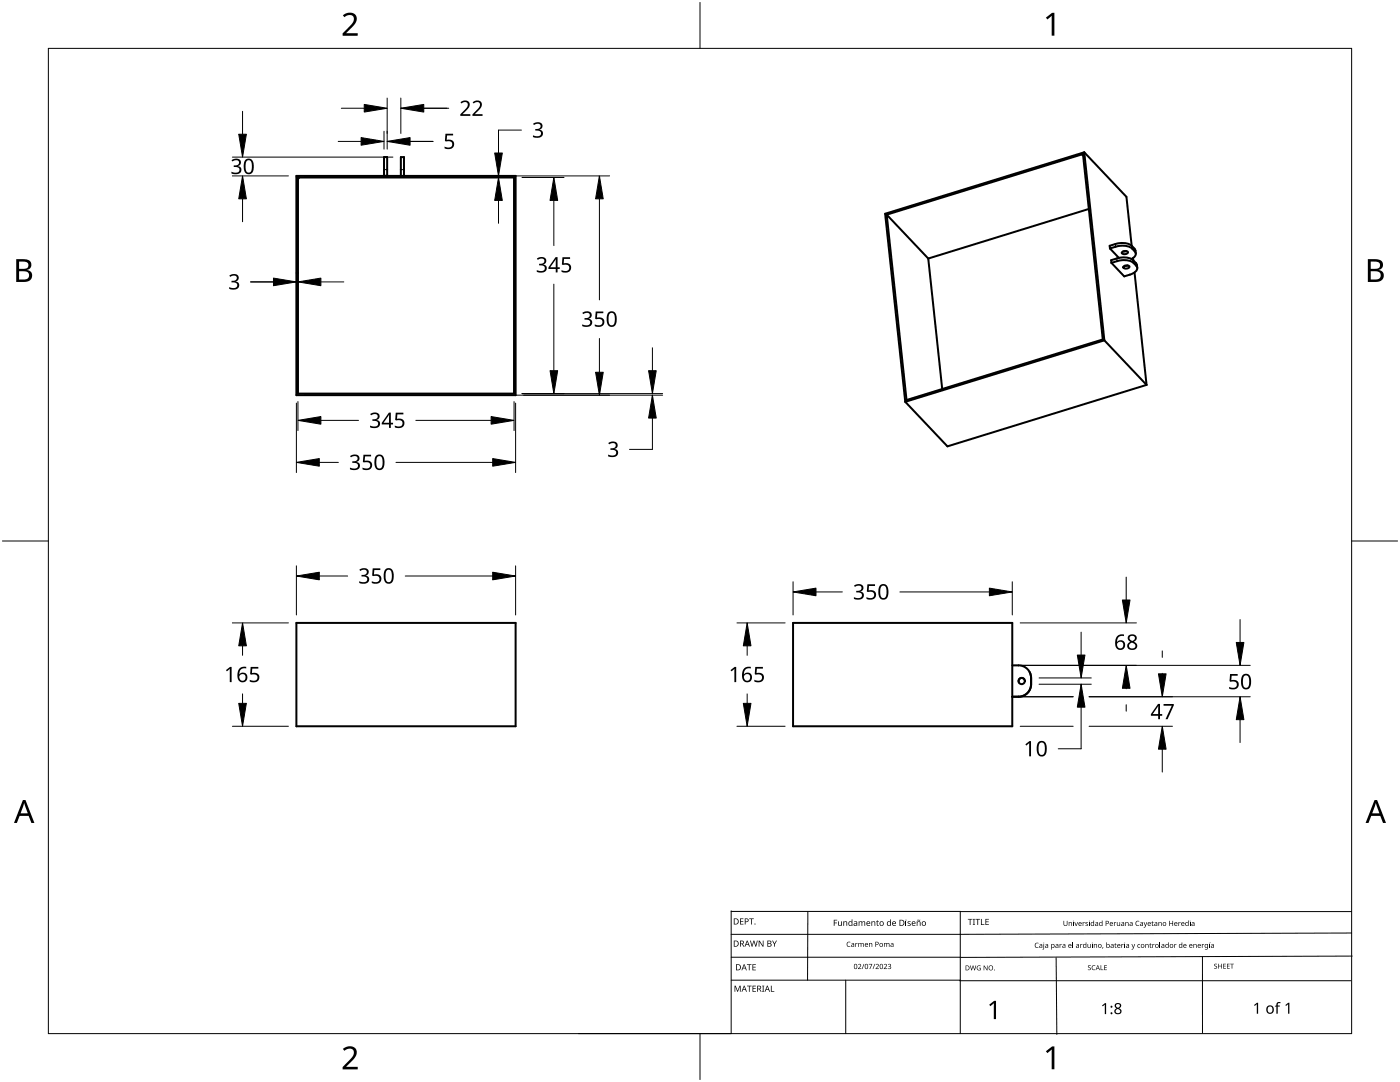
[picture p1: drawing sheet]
<svg xmlns="http://www.w3.org/2000/svg" width="279mm" height="216mm" viewBox="0 0 279 216" stroke-linecap="round" stroke-linejoin="round" font-family="sans-serif">
<g fill="none" stroke="#000" stroke-width=".4">
<path d="M59.2 35.1h43.7v43.8h-43.7zM59.7 35.4l-.1-.1h-.3l-.1 .1 .3 .2M59.7 35.4l-.2 .2M59.7 35.4h42.9v43.1h-43.1v-42.9M76.6 31.3h.7v3.8h-.7zM80 35.1v-3.7h.6v3.7M215.9 30.8l.1-.2h.3l-.2 .3 4 36.8-39.2 12.1-3.9-37M215.9 30.8l.3 .3M215.9 30.8l-38.9 12M216.4 30.4l4 37.5M216.4 30.4l8.4 8.9 1 9.7M216.4 30.4l-39.8 12.3 4.1 37.5"/>
<path d="M177 42.8l8.3 8.8M185.3 51.6l2.7 26M217.3 41.7l-32 9.9M221.5 49.6v-.6a4.8 4.8 0 0 1 4.4 .1l.6 .6 .2 .9M221.5 49.6a4.8 4.8 0 0 1 4.4 0l.7 .7a1 1 0 0 1-.8 1.4M221.5 49.6l1.8 1.9M221.8 52.5a4.8 4.8 0 0 1 4.4 0l.7 .7a1.03 1.03 0 0 1-.9 1.4l-1.6 .6zM223.9 50.3a.86 .86 0 0 1 1.2 0 .78 .78 0 0 1-1.2 .2zM224.2 53.2a.86 .86 0 0 1 1.2 0 .78 .78 0 0 1-1.2 .1zM224.8 50.1l-.7 .1M225.1 53h-.7M226.1 51.5l.1 .4"/>
<path d="M226.2 51.9l.6 .7 .2 .9M226.2 51.9a4.4 4.4 0 0 0-4.4 0v.6M226.4 54.4l2.4 22.4M220.4 67.9l8.4 8.9M220.4 67.9l-39.7 12.3M228.8 76.8l-39.7 12.3-8.4-8.9M59.2 124.3h43.7v20.6h-43.7zM158.3 124.3h43.7v20.6h-43.7zM202 132.8a3.3 3.3 0 0 1 3.2 .9l.5 1 .1 .6M204.5 135.6a.62 .62 0 0 0-.9-.2 .62 .62 0 0 0-.2 .8M205.5 134.1l.3 1.2M205.8 136.5a2.5 2.5 0 0 1-2.5 2.5h-1.3"/>
<path d="M205.8 135.3v1.2"/>
<circle cx="203.9" cy="135.9" r=".63"/>
</g>
<path d="M76.6 33.8h.7M80 33.9h.6M222.6 48.7l.1 .5M222.9 51.6v.5M225.9 49.1v.5M226.2 51.9v.6M226.4 49.6l.1 .5M226.7 52.5v.5" fill="none" stroke="#000" stroke-width=".2"/>
<path d="M9.7 9.7h260v196.5h-260z" fill="none" stroke="#000" stroke-width=".2"/>
<path d="M139.7 .5v9.2M.5 108h9.2M269.7 108h9.2M139.7 206.2v9.2" fill="none" stroke="#000" stroke-width=".2"/>
<g fill="#000">
<path d="M68.4 3.1a1.64 1.64 0 0 1 2.8 .4 2.52 2.52 0 0 1-1.2 2.2l-.9 .9h2.3v.5h-3v-.4l1.2-1.2a1.95 1.95 0 0 0 .9-2.2 1.23 1.23 0 0 0-1.8 .1zM208.7 3.5l1.3-.9h.4v4.5h-.5v-4l-.9 .8zM68.4 209.3a1.64 1.64 0 0 1 2.8 .4 2.52 2.52 0 0 1-1.2 2.2l-.9 1h2.3v.5h-3v-.5l1.2-1.2a1.95 1.95 0 0 0 .9-2.1 1.23 1.23 0 0 0-1.8 .1zM208.7 209.8l1.3-1h.4v4.6h-.5v-4l-.9 .7z"/>
<path d="M3.2 51.7h1.3a1.28 1.28 0 0 1 1.7 1.3 1.04 1.04 0 0 1-.8 .9 1.23 1.23 0 0 1 1 1.5 1.23 1.23 0 0 1-1.6 .9h-1.6zM3.8 54.1v1.7h.9a.86 .86 0 0 0 1.1-.9 .86 .86 0 0 0-1.1-.8zM3.8 52.2v1.4h.8a.78 .78 0 0 0 1.1-.7 .78 .78 0 0 0-1.1-.7z"/>
<path d="M273 51.7h1.3a1.28 1.28 0 0 1 1.7 1.3 1.04 1.04 0 0 1-.9 .9 1.23 1.23 0 0 1 1 1.5 1.23 1.23 0 0 1-1.5 .9h-1.6zM273.6 54.1v1.7h.9a.86 .86 0 0 0 1.1-.9 .86 .86 0 0 0-1.2-.8zM273.6 52.2v1.4h.8a.78 .78 0 0 0 1-.7 .78 .78 0 0 0-1.1-.7z"/>
<path d="M4.6 159.6h.5l1.8 4.6h-.6l-.6-1.4h-1.8l-.5 1.4h-.6zM4.8 160.2l-.7 2.1h1.4z"/>
<path d="M274.3 159.6h.5l1.8 4.6h-.6l-.5-1.4h-1.8l-.6 1.4h-.6zM274.6 160.2l-.7 2.1h1.4z"/>
</g>
<path d="M145.9 181.7v24.5h-30.5M145.9 181.9h45.7v24.3M145.9 191h45.7M145.9 195.6h45.7M161.2 181.9v13.7M168.8 195.6v10.6M191.5 195.7h78.1M191.6 181.9h78.1M210.8 191.1l.1 15.3M240 190.9v15.2M269.7 186.2l-123.8 .2M269.9 190.8l-78.1 .2" fill="none" stroke="#000" stroke-width=".2"/>
<g fill="#000">
<path d="M146.6 196.7h.2l.4 1 .4-1h.2v1.2h-.1v-1.1l-.4 1.1h-.2l-.4-1.1v1.1h-.1zM147.7 183.3h.7v.1h-.6v.4h.5v.1h-.5v.4h.6v.2h-.7zM149.1 192.4h.9v.1h-.4v1.1h-.2v-1.1h-.3zM149.1 196.7h.9v.1h-.4v1.1h-.1v-1.1h-.4zM149.5 183.3h.9v.1h-.4v1.1h-.1v-1.1h-.4zM150.2 192.4h.6v.1h-.5v.4h.5v.2h-.5v.4h.5v.1h-.6zM150.2 196.7h.7v.1h-.6v.4h.5v.1h-.5v.5h.6v.1h-.7zM149.7 187.7h.1l.3 1 .3-1h.1l.3 1 .3-1h.1l-.3 1.2h-.2l-.2-1-.3 1h-.2zM151.4 187.7h.2l.6 1v-1h.2v1.2h-.2l-.7-1 .1 1h-.2zM152.1 196.7h.4l-.1 .1v1l.1 .1h-.4l.1-.1v-1zM153.8 196.7h.2v1.1h.5v.1h-.7zM154.1 187.7h.2l.3 .6 .3-.6h.2l-.5 .7v.5h-.1v-.5z"/>
<path d="M166.4 183.5h.7v.2h-.6v.4h.5v.1h-.5v.5h-.1zM167.2 183.8h.2v.6a.24 .24 0 0 0 .3 .2 .24 .24 0 0 0 .2-.3v-.5h.1v.9l-.1-.1a.35 .35 0 0 1-.4 .1 .35 .35 0 0 1-.3-.3zM168.3 183.8l.2 .2a.35 .35 0 0 1 .3-.2 .35 .35 0 0 1 .3 .4v.5h-.2v-.5a.24 .24 0 0 0-.3-.3 .24 .24 0 0 0-.1 .4v.4h-.2zM169.1 188l.4-.1 .2 .1v.1a.41 .41 0 0 0-.6 .3 .41 .41 0 0 0 .6 .4 .48 .48 0 0 1-.7-.1 .48 .48 0 0 1 .1-.7zM170.7 188.2l.1 .1 .3-.1-.2 .2-.1 .5h-.1zM171.2 192.4a.37 .37 0 0 1 .6 .1 .37 .37 0 0 1-.2 .5l-.2 .2h.5v.2h-.7l.3-.4a.27 .27 0 0 0 .3-.3 .27 .27 0 0 0-.4-.2zM171.3 188.2l.6 .1a.28 .28 0 0 1 .3-.1 .28 .28 0 0 1 .2 .2v.5h-.1v-.5a.19 .19 0 0 0-.3-.1 .19 .19 0 0 0-.1 .2v.4h-.1v-.5a.19 .19 0 0 0-.3-.1 .19 .19 0 0 0-.1 .2v.4h-.1zM172.4 192.3h.1l-.4 1.1h-.1zM171.4 183.8l.1 .2 .3-.2a.35 .35 0 0 0 .6 0l.2 .2 .1 .7h-.2v-.5a.22 .22 0 0 0-.2-.3 .22 .22 0 0 0-.2 .3v.5h-.2v-.5a.23 .23 0 0 0-.2-.3 .23 .23 0 0 0-.2 .4v.4h-.1zM173.4 192.3h.7l-.4 1.1h-.2l.4-.9h-.5zM173.4 188.2l.2 .1a.29 .29 0 0 1 .3-.1 .29 .29 0 0 1 .2 .2v.5h-.1v-.5a.21 .21 0 0 0-.3-.1 .21 .21 0 0 0-.1 .2v.4h-.2zM173.9 183.8l.2 .2a.35 .35 0 0 1 .3-.2 .35 .35 0 0 1 .3 .4v.5h-.2v-.5a.24 .24 0 0 0-.3-.3 .24 .24 0 0 0-.1 .4v.4h-.2z"/>
<path d="M174.5 192.3h.2l-.4 1.1h-.1zM175 183.6l.1 .2h.3v.2h-.3v.5l.3 .1v.1l-.4-.1v-.6l-.2-.1zM174.8 192.4a.37 .37 0 0 1 .5 .1 .37 .37 0 0 1-.2 .5l-.2 .2h.5v.2h-.7l.3-.4a.27 .27 0 0 0 .3-.3 .27 .27 0 0 0-.4-.2zM176.4 192.4a.37 .37 0 0 1 .6 .1 .37 .37 0 0 1-.3 .5l-.2 .2h.5v.2h-.6l.2-.4a.27 .27 0 0 0 .3-.3 .27 .27 0 0 0-.4-.2zM176.4 188.2l.6 .1a.28 .28 0 0 1 .3-.1 .28 .28 0 0 1 .2 .2v.5h-.1v-.5a.19 .19 0 0 0-.2-.1 .19 .19 0 0 0-.2 .2v.4h-.1v-.5a.19 .19 0 0 0-.2-.1 .19 .19 0 0 0-.2 .2v.4h-.1zM177.2 192.4a.32 .32 0 0 1 .5-.1 .32 .32 0 0 1 0 .5h-.1a.32 .32 0 0 1 .2 .5 .32 .32 0 0 1-.5 .1l-.1-.2a.26 .26 0 0 0 .4 .1 .26 .26 0 0 0 0-.4l-.3-.1a.23 .23 0 0 0 .4-.1 .23 .23 0 0 0-.1-.3 .23 .23 0 0 0-.3 .1zM180.7 183.8h.2v.9h-.2zM181.2 183.9h.5l-.1 .1a.19 .19 0 0 0-.3 0 .19 .19 0 0 0 0 .2 .19 .19 0 0 0 .2 0 .31 .31 0 0 1 .1 .6 .31 .31 0 0 1-.5-.2h.2a.22 .22 0 0 0 .3 0 .22 .22 0 0 0 0-.3 .22 .22 0 0 0-.3 0l-.2-.2zM183.1 183.6l.6-.1a.28 .28 0 0 1-.2 .2 .28 .28 0 0 1-.3-.1l-.2 .1zM182.9 183.8l.2 .2a.35 .35 0 0 1 .4-.2 .35 .35 0 0 1 .2 .4v.5h-.1v-.5a.24 .24 0 0 0-.3-.3 .24 .24 0 0 0-.2 .4v.4h-.2zM193.2 183.4h.9v.1h-.4v1.1h-.2v-1.1h-.3zM193.6 192.7h.1l.2 .8 .2-.8h.2l.2 .8 .2-.8h.1l-.2 .9h-.2l-.2-.8-.2 .8h-.2z"/>
<path d="M194.1 183.4h.5l-.2 .1v1l.2 .1h-.5l.2-.1v-1zM194.7 183.4h.9v.1h-.4v1.1h-.1v-1.1h-.4zM195.1 192.8l.3-.2 .3 .1-.1 .1a.4 .4 0 0 0-.6 .3 .4 .4 0 0 0 .6 .4v-.3l-.2-.1h.3v.5a.53 .53 0 0 1-.7-.1 .53 .53 0 0 1 .1-.7zM195.8 183.4h.1v1h.6v.2h-.7zM196.3 192.7h.2l.5 .8v-.8h.1v.9h-.2l-.5-.8v.8h-.1zM196.7 183.4h.6v.1h-.5v.4h.5v.1h-.5v.4h.5v.2h-.6zM206.6 188.2l.4-.1 .3 .1-.1 .1a.41 .41 0 0 0-.6 .3 .41 .41 0 0 0 .6 .4 .48 .48 0 0 1-.7-.1 .48 .48 0 0 1 .1-.7zM208.2 188.4h.2v.9l-.3 .2-.1-.1 .2-.1zM211.5 188.4l.1 .1 .3-.1-.3 .2v.5h-.1zM212.2 183.7h.2v.7a.26 .26 0 0 0 .2 .3 .26 .26 0 0 0 .3-.3v-.7h.1v.7a.39 .39 0 0 1-.4 .4 .39 .39 0 0 1-.4-.4zM213.3 184l.1 .1a.29 .29 0 0 1 .3-.1 .29 .29 0 0 1 .2 .3v.5h-.1v-.5a.21 .21 0 0 0-.2-.2 .21 .21 0 0 0-.2 .3v.4h-.1zM214 188.1h.2v1h-.2z"/>
<path d="M214.2 184h.1v.8h-.1zM214.4 184h.1l.3 .7 .2-.7h.1l-.3 .8h-.1zM215.6 188.4l.1 .1 .3-.1-.3 .2v.5h-.1zM216.1 184l.1 .1 .3-.1-.3 .2v.6h-.1zM216.7 184.1l.4-.1-.3 .1v.1a.28 .28 0 0 1 .3 .2 .28 .28 0 0 1-.1 .4 .28 .28 0 0 1-.4-.2l.1 .1a.18 .18 0 0 0 .3 0 .18 .18 0 0 0 0-.3 .18 .18 0 0 0-.2 0zM217 188.4h.2v.5a.21 .21 0 0 0 .2 .1 .21 .21 0 0 0 .2-.2v-.4h.1v.7l-.1-.1a.3 .3 0 0 1-.4 .1 .3 .3 0 0 1-.2-.2zM217.3 184h.2v.8h-.2zM217.2 192.7l.4-.1 .1 .1a.24 .24 0 0 0-.4 0 .24 .24 0 0 0 0 .3 .24 .24 0 0 0 .3 .1 .31 .31 0 0 1 0 .5 .31 .31 0 0 1-.5-.2 .24 .24 0 0 0 .3 .1 .24 .24 0 0 0 .1-.3 .33 .33 0 0 1-.3-.2 .33 .33 0 0 1 0-.3zM217.9 188.4h.2v.7h-.2zM218 192.7l.3-.1h.3v.1a.39 .39 0 0 0-.6 .4 .39 .39 0 0 0 .6 .3 .46 .46 0 0 1-.7 0 .46 .46 0 0 1 .1-.7zM218.3 188.4l.1 .1a.29 .29 0 0 1 .3-.1 .29 .29 0 0 1 .2 .2v.5h-.1v-.5a.21 .21 0 0 0-.2-.1 .21 .21 0 0 0-.2 .2v.4h-.1zM219.6 192.6h.2v.9h.4v.1h-.6z"/>
<path d="M220.1 189h.1l-.2 .3zM220.4 192.6h.5v.1h-.4v.3h.4v.1h-.4v.4h.4v.1h-.5zM222.3 184l.1 .1 .4-.1-.3 .2-.1 .6h-.1zM222.5 188.2l.1 .2h.2l-.2 .1v.5l.2 .1-.3-.1-.1-.6zM222.9 184h.1v.5a.21 .21 0 0 0 .3 .2 .21 .21 0 0 0 .1-.3v-.4h.1v.8l-.1-.1a.3 .3 0 0 1-.3 .1 .3 .3 0 0 1-.2-.3zM223.8 188.4l.1 .1 .3-.1-.2 .2-.1 .5h-.1zM224.4 188.4h.1v.7h-.1zM224.6 184l.1 .1a.29 .29 0 0 1 .3-.1 .29 .29 0 0 1 .2 .3v.5h-.1v-.5a.21 .21 0 0 0-.2-.2 .21 .21 0 0 0-.2 .3v.4h-.1zM225.8 188.4h.1l.3 .6 .2-.6h.1l-.3 .9-.2 .2-.2-.1 .3-.3zM226.7 183.9l.4-.2 .3 .1-.1 .1a.41 .41 0 0 0-.6 .4 .41 .41 0 0 0 .6 .3 .48 .48 0 0 1-.7 0 .48 .48 0 0 1 .1-.7zM227.1 188.5l.3-.1 .1 .1a.28 .28 0 0 0-.4 .3 .28 .28 0 0 0 .4 .2 .36 .36 0 0 1-.5 0 .36 .36 0 0 1 .1-.5zM228.2 184h.2l.2 .6 .2-.6h.2l-.4 .9-.2 .2-.2-.1 .3-.2z"/>
<path d="M228.6 188.4l.1 .1a.29 .29 0 0 1 .3-.1 .29 .29 0 0 1 .2 .2v.5h-.1v-.5a.21 .21 0 0 0-.2-.1 .21 .21 0 0 0-.2 .2v.4h-.1zM229.5 188.2l.1 .2h.2l-.2 .1v.5l.2 .1-.3-.1-.1-.6zM229.9 183.8l.1 .2h.2l-.2 .1v.5l.2 .2-.3-.2-.1-.6zM230 188.4l.1 .1 .3-.1-.3 .2v.5h-.1zM231.4 188.1h.2v1h-.2zM231.2 184l.1 .1a.29 .29 0 0 1 .3-.1 .29 .29 0 0 1 .2 .3v.5h-.1v-.5a.21 .21 0 0 0-.2-.2 .21 .21 0 0 0-.2 .3v.4h-.1zM233.3 183.7h.2v.5h.5v-.5h.1v1.1h-.1v-.5h-.5v.5h-.2zM234.3 188.4l.2 .1 .3-.1-.3 .2v.5h-.2zM235.2 184l.1 .1 .3-.1-.3 .2v.6h-.1zM237.5 184h.1v.8h-.1zM238.2 188.4l.1 .1a.29 .29 0 0 1 .3-.1 .29 .29 0 0 1 .2 .2v.5h-.1v-.5a.21 .21 0 0 0-.3-.1 .21 .21 0 0 0-.1 .2v.4h-.1zM239.9 188.4l.1 .1 .3-.1-.3 .2v.5h-.1z"/>
<path d="M241.5 188l.1 .1-.3 .2zM241.3 188.4h.2v.7h-.2zM242.4 192.4l.4-.1v.2a.24 .24 0 0 0-.3-.1 .24 .24 0 0 0 0 .3 .24 .24 0 0 0 .3 .1 .31 .31 0 0 1 0 .5 .31 .31 0 0 1-.5-.2 .24 .24 0 0 0 .3 .1 .24 .24 0 0 0 .1-.3 .33 .33 0 0 1-.3-.2 .33 .33 0 0 1 0-.3zM243.1 192.3h.1v.4h.5v-.4h.1v1h-.1v-.5h-.5v.5h-.1zM244.1 192.3h.6v.1h-.5v.3h.4v.1h-.4v.4h.5v.1h-.6zM244.9 192.3h.5v.1h-.4v.3h.4v.1h-.4v.4h.4v.1h-.5zM245.5 192.3h.7v.1h-.3v.9h-.1v-.9h-.3zM197.4 200.5l1-.8h.4v3.7h-.5l.1-3.2-.7 .6zM219.9 200.6l.6-.4h.2v2.2h-.2v-2l-.4 .4zM250.3 200.5l.6-.4h.2v2.2h-.3v-1.9l-.4 .3zM254.9 200.1l.2-.2 .5 .1-.1 .2h-.4l-.1 .2v.2h.4v.2h-.4v1.5h-.3v-1.5h-.3l.3-.2zM256.5 200.5l.6-.4h.2v2.2h-.2v-1.9l-.4 .3z"/>
<path d="M146.4 187.7h.4a.61 .61 0 0 1 .6 .6 .61 .61 0 0 1-.6 .6h-.4zM146.6 187.8v1h.2a.48 .48 0 0 0 .5-.5 .48 .48 0 0 0-.5-.5z"/>
<path d="M146.4 183.3h.4a.61 .61 0 0 1 .6 .6 .61 .61 0 0 1-.6 .6h-.4zM146.6 183.4v.9h.2a.48 .48 0 0 0 .5-.4 .48 .48 0 0 0-.5-.5z"/>
<path d="M147.7 187.7h.3a.35 .35 0 0 1 .5 .2 .35 .35 0 0 1-.3 .5l.4 .5h-.2l-.3-.5h-.3v.5h-.1zM147.8 187.8v.5h.2a.23 .23 0 0 0 .3-.3 .23 .23 0 0 0-.3-.2z"/>
<path d="M146.9 192.4h.4a.61 .61 0 0 1 .6 .6 .61 .61 0 0 1-.7 .6h-.3zM147 192.5v1h.2a.48 .48 0 0 0 .5-.5 .48 .48 0 0 0-.5-.5z"/>
<path d="M148.4 192.4h.2l.5 1.2h-.2l-.2-.4h-.4l-.2 .4h-.1zM148.5 192.6l-.2 .5h.4z"/>
<path d="M148.5 196.7h.1l.5 1.2h-.2l-.1-.4h-.5l-.2 .4h-.1zM148.5 196.8l-.2 .6h.4z"/>
<path d="M148.6 183.3h.4a.41 .41 0 0 1 .4 .5 .41 .41 0 0 1-.6 .2v.5h-.2zM148.8 183.4v.5a.29 .29 0 0 0 .5-.3 .29 .29 0 0 0-.5-.2z"/>
<path d="M149.1 187.7h.1l.5 1.2h-.2l-.1-.4h-.5l-.2 .4h-.1zM149.1 187.8l-.2 .6h.4z"/>
<path d="M151.1 196.7h.4a.35 .35 0 0 1 .4 .2 .35 .35 0 0 1-.2 .5l.3 .5h-.2l-.3-.5h-.2v.5h-.2zM151.3 196.8v.5h.2a.23 .23 0 0 0 .2-.3 .23 .23 0 0 0-.2-.2z"/>
<path d="M153.1 187.7h.4a.31 .31 0 0 1 .4 .1 .31 .31 0 0 1-.2 .5 .33 .33 0 0 1 .3 .4 .33 .33 0 0 1-.4 .2h-.5zM153.3 188.3v.5h.2a.23 .23 0 0 0 .3-.3 .23 .23 0 0 0-.3-.2zM153.3 187.8v.4h.2a.21 .21 0 0 0 .3-.2 .21 .21 0 0 0-.3-.2z"/>
<path d="M153.1 196.7h.1l.5 1.2h-.2l-.1-.4h-.5l-.2 .4h-.1zM153.1 196.8l-.2 .6h.4z"/>
<path d="M169.5 183.9l.2-.1 .3 .2v-.5h.1v1.2l-.1-.1a.45 .45 0 0 1-.7 0 .45 .45 0 0 1 .1-.7zM169.4 184.3a.32 .32 0 0 0 .6 0 .32 .32 0 0 0-.6 0z"/>
<path d="M169.9 188.2l.5 .1 .1 .6-.2-.1a.26 .26 0 0 1-.3 .2 .26 .26 0 0 1-.1-.4 .26 .26 0 0 1 .3-.1h.1v-.2zM170 188.6a.16 .16 0 0 0 .1 .2 .16 .16 0 0 0 .2 0 .16 .16 0 0 0-.1-.2z"/>
<path d="M170.4 183.9h.6l.1 .8-.2-.1a.31 .31 0 0 1-.4 .2 .31 .31 0 0 1-.1-.4 .31 .31 0 0 1 .4-.2h.1v-.2h-.4zM170.5 184.4a.19 .19 0 0 0 .1 .2 .19 .19 0 0 0 .3 0 .19 .19 0 0 0-.1-.3z"/>
<path d="M170.5 192.4l.2-.1a.51 .51 0 0 1 .4 .6 .51 .51 0 0 1-.5 .4l-.2-.3zM170.6 192.5a.39 .39 0 0 0-.1 .5 .39 .39 0 0 0 .4 .2 .4 .4 0 0 0 .1-.5 .4 .4 0 0 0-.4-.2z"/>
<path d="M172.7 188.3l.2-.1h.3v.4h-.5l.2 .2h.3a.37 .37 0 0 1-.6 0 .37 .37 0 0 1 .1-.5zM172.8 188.3l-.1 .2h.4l-.1-.2z"/>
<path d="M172.7 192.4h.4l.2 .5a.38 .38 0 0 1-.5 .5 .38 .38 0 0 1-.2-.6zM172.8 192.5a.39 .39 0 0 0-.1 .5 .39 .39 0 0 0 .3 .2 .4 .4 0 0 0 .2-.5 .4 .4 0 0 0-.4-.2z"/>
<path d="M173 183.9l.3-.1 .3 .1 .1 .4-.6 .1 .1 .2h.4a.45 .45 0 0 1-.6 0 .45 .45 0 0 1 0-.7zM173.1 184v.2h.4l-.1-.2z"/>
<path d="M174.7 187.9h.3a.34 .34 0 0 1 .4 .4 .34 .34 0 0 1-.6 .2v.4h-.1zM174.8 188v.4a.25 .25 0 0 0 .4-.2 .25 .25 0 0 0-.4-.2z"/>
<path d="M175.5 188.6a.38 .38 0 0 1 .7 0 .38 .38 0 0 1-.7 0zM175.6 188.6a.3 .3 0 0 0 .6 0 .3 .3 0 0 0-.6 0z"/>
<path d="M175.7 192.4h.4l.1 .5a.38 .38 0 0 1-.4 .5 .38 .38 0 0 1-.2-.6zM175.8 192.5h-.1a.39 .39 0 0 0-.1 .5 .39 .39 0 0 0 .4 .2 .4 .4 0 0 0 .2-.5 .4 .4 0 0 0-.4-.2z"/>
<path d="M175.5 184.3a.45 .45 0 0 1 .9 0 .45 .45 0 0 1-.9 0zM175.8 184a.35 .35 0 0 0-.1 .6 .35 .35 0 0 0 .6-.2 .35 .35 0 0 0-.4-.5z"/>
<path d="M177.1 183.9l.3-.1 .3 .2v-.5h.1v1.2l-.1-.1a.45 .45 0 0 1-.7 0 .45 .45 0 0 1 .1-.7zM177.1 184.3a.32 .32 0 0 0 .6 0 .32 .32 0 0 0-.6 0z"/>
<path d="M177.8 188.2l.5 .1v.6l-.1-.1a.26 .26 0 0 1-.3 .2 .26 .26 0 0 1-.2-.4 .26 .26 0 0 1 .4-.1h.1v-.2zM177.9 188.6a.16 .16 0 0 0 0 .2 .16 .16 0 0 0 .2 0 .16 .16 0 0 0 0-.2z"/>
<path d="M178.2 183.9l.2-.1 .3 .1 .1 .4-.6 .1 .2 .2h.4a.45 .45 0 0 1-.7 0 .45 .45 0 0 1 .1-.7zM178.3 184l-.1 .2h.5l-.2-.2z"/>
<path d="M179.5 183.5h.4a.61 .61 0 0 1 .6 .7 .61 .61 0 0 1-.6 .5h-.4zM179.7 183.7v.9h.1a.48 .48 0 0 0 .5-.4 .48 .48 0 0 0-.4-.5z"/>
<path d="M182 183.9l.3-.1 .3 .1 .1 .4-.6 .1 .2 .2h.4a.45 .45 0 0 1-.7 0 .45 .45 0 0 1 0-.7zM182.2 184l-.1 .2h.5l-.2-.2z"/>
<path d="M183.9 184.3a.45 .45 0 0 1 .9 0 .45 .45 0 0 1-.9 0zM184.2 184a.35 .35 0 0 0 0 .6 .35 .35 0 0 0 .5-.2 .35 .35 0 0 0-.3-.5z"/>
<path d="M192.7 192.7h.3a.49 .49 0 0 1 .5 .5 .49 .49 0 0 1-.5 .4h-.3zM192.8 192.8v.7h.4l.1-.2v-.4z"/>
<path d="M197.2 193.1a.5 .5 0 0 1 1 0 .5 .5 0 0 1-1 0zM197.4 193.1a.36 .36 0 0 0 .7 0 .36 .36 0 0 0-.7 0z"/>
<path d="M207.5 188.4l.5 .1v.6l-.1-.1a.26 .26 0 0 1-.4 .2 .26 .26 0 0 1-.1-.4 .26 .26 0 0 1 .4-.1h.1l-.1-.2zM207.6 188.8a.16 .16 0 0 0 0 .2 .16 .16 0 0 0 .2 0 .16 .16 0 0 0 0-.2z"/>
<path d="M208.6 188.4l.5 .1 .1 .6-.1-.1a.26 .26 0 0 1-.4 .2 .26 .26 0 0 1-.1-.4 .26 .26 0 0 1 .3-.1h.2l-.1-.2zM208.7 188.8a.16 .16 0 0 0 .1 .2 .16 .16 0 0 0 .2 0 .16 .16 0 0 0-.1-.2z"/>
<path d="M209.8 188.4l.1 .1a.35 .35 0 0 1 .5 0 .35 .35 0 0 1 0 .5 .35 .35 0 0 1-.5 0v.5h-.1zM209.9 188.7a.26 .26 0 0 0 .5 0 .26 .26 0 0 0-.5 0z"/>
<path d="M210.7 188.4l.5 .1v.6l-.1-.1a.26 .26 0 0 1-.3 .2 .26 .26 0 0 1-.2-.4 .26 .26 0 0 1 .4-.1h.1v-.2zM210.8 188.8a.16 .16 0 0 0 0 .2 .16 .16 0 0 0 .3 0 .16 .16 0 0 0-.1-.2z"/>
<path d="M212.1 188.4l.5 .1v.6l-.1-.1a.26 .26 0 0 1-.3 .2 .26 .26 0 0 1-.2-.4 .26 .26 0 0 1 .4-.1h.1v-.2zM212.2 188.8a.16 .16 0 0 0 0 .2 .16 .16 0 0 0 .2 0 .16 .16 0 0 0 0-.2z"/>
<path d="M213.3 188.5l.2-.1 .3 .1v.3h-.5l.2 .2h.3a.37 .37 0 0 1-.6 0 .37 .37 0 0 1 .1-.5zM213.4 188.5l-.1 .2h.4l-.1-.2z"/>
<path d="M214.8 188.4l.5 .1v.6l-.1-.1a.26 .26 0 0 1-.3 .2 .26 .26 0 0 1-.2-.4 .26 .26 0 0 1 .4-.1h.1v-.2zM214.9 188.8a.16 .16 0 0 0 0 .2 .16 .16 0 0 0 .3 0 .16 .16 0 0 0-.1-.2z"/>
<path d="M215.3 184.1l.3-.1 .2 .1 .1 .3-.5 .1 .1 .2 .3-.1a.37 .37 0 0 1-.5 .1 .37 .37 0 0 1 0-.6zM215.4 184.1v.2h.3l-.1-.2z"/>
<path d="M216.3 188.4l.4 .1v-.4h.1v1l-.1-.1a.38 .38 0 0 1-.6 0 .38 .38 0 0 1 .2-.6zM216.2 188.8a.26 .26 0 0 0 .5 0 .26 .26 0 0 0-.5 0z"/>
<path d="M217.8 184l.4 .1v-.4h.1v1.1l-.1-.1a.38 .38 0 0 1-.6-.1 .38 .38 0 0 1 .2-.6zM217.7 184.4a.3 .3 0 0 0 .6 0 .3 .3 0 0 0-.6 0z"/>
<path d="M218.6 184l.5 .1 .1 .7-.2-.1a.26 .26 0 0 1-.3 .1 .26 .26 0 0 1-.1-.4 .26 .26 0 0 1 .3-.1h.1v-.2zM218.7 184.5a.16 .16 0 0 0 .1 .2 .16 .16 0 0 0 .2-.1 .16 .16 0 0 0-.1-.2z"/>
<path d="M219 192.6l.5 1-.2-.3h-.4l-.3 .3zM219.1 192.7l-.2 .5h.3z"/>
<path d="M219.5 184l.4 .1v-.4h.1v1.1l-.1-.1a.38 .38 0 0 1-.6-.1 .38 .38 0 0 1 .2-.6zM219.4 184.4a.26 .26 0 0 0 .5 0 .26 .26 0 0 0-.5 0z"/>
<path d="M219.1 188.8a.38 .38 0 0 1 .7 0 .38 .38 0 0 1-.7 0zM219.3 188.8a.27 .27 0 0 0 .5 0 .27 .27 0 0 0-.5 0z"/>
<path d="M220.8 188.1h.1v.4a.35 .35 0 0 1 .5 0 .35 .35 0 0 1 0 .5 .35 .35 0 0 1-.5 0l-.1 .1zM220.9 188.7a.27 .27 0 0 0 .5 0 .27 .27 0 0 0-.5 0z"/>
<path d="M220.7 183.7h.2a.34 .34 0 0 1 .4 .5 .34 .34 0 0 1-.5 .2v.4h-.1zM220.8 183.9v.4a.25 .25 0 0 0 .4-.2 .25 .25 0 0 0-.4-.2z"/>
<path d="M221.6 184.1l.2-.1 .2 .1 .1 .3-.5 .1 .1 .2 .4-.1a.37 .37 0 0 1-.6 .1 .37 .37 0 0 1 .1-.6zM221.7 184.1l-.1 .2h.4l-.1-.2z"/>
<path d="M221.7 188.4l.5 .1v.6l-.1-.1a.26 .26 0 0 1-.3 .2 .26 .26 0 0 1-.2-.4 .26 .26 0 0 1 .4-.1h.1v-.2zM221.8 188.8a.16 .16 0 0 0 .1 .2 .16 .16 0 0 0 .2 0 .16 .16 0 0 0-.1-.2z"/>
<path d="M223 188.5l.3-.1 .2 .1 .1 .3h-.5l.1 .2h.4a.37 .37 0 0 1-.6 0 .37 .37 0 0 1 0-.5zM223.1 188.5v.2h.4l-.1-.2z"/>
<path d="M223.8 184l.5 .1v.7l-.1-.1a.26 .26 0 0 1-.3 .1 .26 .26 0 0 1-.1-.4 .26 .26 0 0 1 .3-.1h.1v-.2zM223.9 184.5a.16 .16 0 0 0 .1 .2 .16 .16 0 0 0 .2-.1 .16 .16 0 0 0-.1-.2z"/>
<path d="M224.8 188.4l.5 .1v.6l-.1-.1a.26 .26 0 0 1-.3 .2 .26 .26 0 0 1-.2-.4 .26 .26 0 0 1 .4-.1h.1v-.2zM224.9 188.8a.16 .16 0 0 0 0 .2 .16 .16 0 0 0 .2 0 .16 .16 0 0 0 0-.2z"/>
<path d="M225.5 184l.5 .1v.7l-.1-.1a.26 .26 0 0 1-.3 .1 .26 .26 0 0 1-.2-.4 .26 .26 0 0 1 .4-.1h.1v-.2zM225.6 184.5a.16 .16 0 0 0 0 .2 .16 .16 0 0 0 .3-.1 .16 .16 0 0 0-.1-.2z"/>
<path d="M227.6 184l.5 .1v.7l-.1-.1a.26 .26 0 0 1-.4 .1 .26 .26 0 0 1-.1-.4 .26 .26 0 0 1 .4-.1h.1l-.1-.2zM227.7 184.5a.16 .16 0 0 0 0 .2 .16 .16 0 0 0 .2-.1 .16 .16 0 0 0 0-.2z"/>
<path d="M227.6 188.8a.4 .4 0 0 1 .8 0 .4 .4 0 0 1-.8 0zM227.8 188.8a.27 .27 0 0 0 .5 0 .27 .27 0 0 0-.5 0z"/>
<path d="M229.1 184.1l.3-.1 .2 .1 .1 .3-.5 .1 .1 .2 .4-.1a.37 .37 0 0 1-.6 .1 .37 .37 0 0 1 0-.6zM229.2 184.1v.2h.4l-.2-.2z"/>
<path d="M230.4 184l.5 .1 .1 .7-.2-.1a.26 .26 0 0 1-.3 .1 .26 .26 0 0 1-.1-.4 .26 .26 0 0 1 .3-.1h.1v-.2zM230.5 184.5a.16 .16 0 0 0 .1 .2 .16 .16 0 0 0 .2-.1 .16 .16 0 0 0-.1-.2z"/>
<path d="M230.5 188.8a.38 .38 0 0 1 .7 0 .38 .38 0 0 1-.7 0zM230.7 188.8a.27 .27 0 0 0 .5 0 .27 .27 0 0 0-.5 0z"/>
<path d="M231.8 188.4l.5 .1 .1 .6-.2-.1a.26 .26 0 0 1-.3 .2 .26 .26 0 0 1-.1-.4 .26 .26 0 0 1 .3-.1h.1v-.2zM231.9 188.8a.16 .16 0 0 0 .1 .2 .16 .16 0 0 0 .2 0 .16 .16 0 0 0-.1-.2z"/>
<path d="M232 184.4a.38 .38 0 0 1 .7 0 .38 .38 0 0 1-.7 0zM232.2 184.4a.27 .27 0 0 0 .5 0 .27 .27 0 0 0-.5 0z"/>
<path d="M232.7 188.4l.4 .1v-.4h.1v1l-.1-.1a.38 .38 0 0 1-.6 0 .38 .38 0 0 1 .2-.6zM232.6 188.8a.3 .3 0 0 0 .6 0 .3 .3 0 0 0-.6 0z"/>
<path d="M233.4 188.8a.38 .38 0 0 1 .7 0 .38 .38 0 0 1-.7 0zM233.6 188.8a.27 .27 0 0 0 .5 0 .27 .27 0 0 0-.5 0z"/>
<path d="M234.4 184.1l.3-.1 .2 .1 .1 .3-.5 .1 .1 .2 .4-.1a.37 .37 0 0 1-.6 .1 .37 .37 0 0 1 0-.6zM234.5 184.1v.2h.4l-.2-.2z"/>
<path d="M235.4 188.4l.4 .1v-.4h.1v1l-.1-.1a.38 .38 0 0 1-.6 0 .38 .38 0 0 1 .2-.6zM235.3 188.8a.3 .3 0 0 0 .6 0 .3 .3 0 0 0-.6 0z"/>
<path d="M235.8 184.1l.3-.1 .2 .1 .1 .3-.5 .1 .1 .2 .3-.1a.37 .37 0 0 1-.5 .1 .37 .37 0 0 1 0-.6zM235.9 184.1v.2h.4l-.2-.2z"/>
<path d="M236.2 188.5l.3-.1 .2 .1 .1 .3h-.5l.1 .2h.4a.37 .37 0 0 1-.6 0 .37 .37 0 0 1 0-.5zM236.3 188.5v.2h.4l-.1-.2z"/>
<path d="M236.7 184l.4 .1v-.4h.1v1.1l-.1-.1a.38 .38 0 0 1-.6-.1 .38 .38 0 0 1 .2-.6zM236.6 184.4a.26 .26 0 0 0 .5 0 .26 .26 0 0 0-.5 0z"/>
<path d="M237.4 188.5l.3-.1 .2 .1 .1 .3h-.5l.1 .2h.3a.37 .37 0 0 1-.5 0 .37 .37 0 0 1 0-.5zM237.5 188.5v.2h.3l-.1-.2z"/>
<path d="M237.9 184l.5 .1v.7l-.1-.1a.26 .26 0 0 1-.4 .1 .26 .26 0 0 1-.1-.4 .26 .26 0 0 1 .3-.1h.2l-.1-.2zM237.9 184.5a.16 .16 0 0 0 .1 .2 .16 .16 0 0 0 .2-.1 .16 .16 0 0 0 0-.2z"/>
<path d="M239.1 188.5l.3-.1 .2 .1 .1 .3h-.6l.2 .2h.3a.37 .37 0 0 1-.5 0 .37 .37 0 0 1 0-.5zM239.2 188.5l-.1 .2h.4l-.1-.2z"/>
<path d="M240.5 188.4h.6v.7l-.1 .3h-.5v-.1h.4l.1-.3a.38 .38 0 0 1-.6 0 .38 .38 0 0 1 .1-.6zM240.5 188.8a.27 .27 0 0 0 .5 0 .27 .27 0 0 0-.5 0z"/>
<path d="M241.7 188.4l.5 .1 .1 .6-.2-.1a.26 .26 0 0 1-.3 .2 .26 .26 0 0 1-.1-.4 .26 .26 0 0 1 .3-.1h.1v-.2zM241.8 188.8a.16 .16 0 0 0 .1 .2 .16 .16 0 0 0 .2 0 .16 .16 0 0 0-.1-.2z"/>
<path d="M222.6 200.4a.62 .62 0 0 1 .8-.3 .62 .62 0 0 1 .2 .9l-.3 .2a.65 .65 0 0 1 .5 .9 .65 .65 0 0 1-1 .2 .59 .59 0 0 1-.4-.5 .59 .59 0 0 1 .4-.6l-.3-.4zM222.6 201.8a.45 .45 0 0 0 .9 0 .45 .45 0 0 0-.9 0zM222.7 200.7a.4 .4 0 0 0 .8 0 .4 .4 0 0 0-.8 0z"/>
<path d="M252.9 200.8a.81 .81 0 0 1 1.2 .1 .81 .81 0 0 1-.2 1.2 .81 .81 0 0 1-1.1-.3l-.1-.5zM253.2 200.9a.6 .6 0 0 0-.2 .8 .6 .6 0 0 0 .8 .2l.1-.2a.56 .56 0 0 0 0-.7 .56 .56 0 0 0-.7-.1z"/>
<circle cx="150.7" cy="184.4" r=".11"/>
<circle cx="180.8" cy="183.6" r=".09"/>
<circle cx="198.5" cy="193.6" r=".09"/>
<circle cx="208.3" cy="188.2" r=".08"/>
<circle cx="214.2" cy="183.8" r=".08"/>
<circle cx="217.4" cy="183.8" r=".08"/>
<circle cx="218" cy="188.2" r=".08"/>
<circle cx="224.5" cy="188.2" r=".08"/>
<circle cx="237.5" cy="183.8" r=".08"/>
<circle cx="221.8" cy="202.2" r=".2"/>
<circle cx="221.8" cy="200.9" r=".2"/>
</g>
<g fill="none" stroke="#000" stroke-width=".2">
<path d="M77.3 19.6v10.2M80 19.6v7M46.4 35.1h11.2M46.4 31.4h32M48.4 22.2v4.6M48.4 39.7v4.5M60.7 35.1h61M67.5 28.2h4.6M68.1 21.6h4.6M76.6 26.2v3.6M77.3 28.2h9.1M80 21.6h9.6"/>
<path d="M97.5 35.4h.4M99.5 40v4.6M104.1 26h-4.6v7.5M104.2 35.4h8.4M110.5 40v9M119.6 39.7v20.1M50 56.3h9.2M59.2 54.2v.5M59.5 54.2v.5M64 56.3h4.6M110.5 56.7v17.3M60.7 78.9h71.5"/>
<path d="M104.2 78.5h28M119.6 67.5v6.8M130.2 78.9v10.8h-4.6M130.2 69.4v4.6M59.2 80.4v13.9M59.5 80.1v5.8M63.7 92.3h3.8M64 83.9h7.5M79 92.3h19.3M83 83.9h15M102.6 80.1v5.8M102.9 80.4v13.9"/>
<path d="M59.2 112.9v9.8M63.7 114.9h5.7M80.9 114.9h17.4M102.9 112.9v9.8M158.3 116.1v6.6M162.8 118.1h5.3M179.6 118.1h17.9M202 116.1v6.6M224.8 115.2v4.5M46.4 124.3h11.2M48.4 128.9v1.9M48.4 138.5v1.8"/>
<path d="M147.1 124.3h9.6M149.1 128.9v1.9M149.1 138.5v1.8M203.6 124.3h23.2M203.6 132.8h45.9M203.6 139h10.6M207.4 135.3h10.4M207.4 136.5h10.4M215.8 136.5v12.9h-4.6M215.8 126.1v4.6M217.4 139h32.1M224.8 137.3v.1"/>
<path d="M232 129.9v1.3M232 134.4v.1M247.5 123.6v4.6M46.4 144.9h11.2M147.1 144.9h9.6M203.6 144.9h10.6M217.4 144.9h16.6M224.8 140.6v1.3M232 149.5v4.6M247.5 143.6v4.6"/>
</g>
<g fill="#000" stroke="#000" stroke-width=".2">
<path d="M48.4 35.1l.8 4.6h-1.6zM47.6 26.8h1.6l-.8 4.6zM72.1 27.5l4.5 .7-4.5 .8zM72.7 20.8l4.6 .8-4.6 .8zM77.3 28.2l4.5-.7v1.5zM80 21.6l4.6-.8v1.6zM99.5 35.4l.7 4.6h-1.5zM98.7 30.5h1.5l-.7 4.6zM110.5 35.4l.8 4.6h-1.5zM119.6 35.1l.8 4.6h-1.5zM54.6 55.5l4.6 .8-4.6 .7zM59.5 56.3l4.5-.8v1.5z"/>
<path d="M109.8 74h1.5l-.8 4.5zM118.9 74.3h1.5l-.8 4.6zM129.4 74h1.6l-.8 4.5zM59.2 92.3l4.5-.8v1.5zM59.5 83.9l4.5-.8v1.5zM98 83.1l4.6 .8-4.6 .7zM98.3 91.5l4.6 .8-4.6 .7zM130.2 78.9l.8 4.5h-1.6zM59.2 114.9l4.5-.7v1.5zM98.3 114.2l4.6 .7-4.6 .8zM158.3 118.1l4.5-.7v1.5zM197.5 117.4l4.5 .7-4.5 .8z"/>
<path d="M224 119.7h1.5l-.7 4.6zM48.4 124.3l.8 4.6h-1.6zM149.1 124.3l.8 4.6h-1.6zM215 130.7h1.5l-.7 4.6zM224.8 132.8l.7 4.5h-1.5zM231.2 134.5h1.5l-.7 4.5zM246.7 128.2h1.5l-.7 4.6zM47.6 140.3h1.6l-.8 4.6zM148.3 140.3h1.6l-.8 4.6zM215.8 136.5l.7 4.6h-1.5zM232 144.9l.7 4.6h-1.5zM247.5 139l.7 4.6h-1.5z"/>
</g>
<g fill="#000">
<path d="M46.2 32a1.06 1.06 0 0 1 1.1-.4 1.06 1.06 0 0 1 .8 .9l-.3 .5-.3 .1a.82 .82 0 0 1 .7 .9 .82 .82 0 0 1-.9 .8l-1.1-.2v-.3a1.08 1.08 0 0 0 1.6-.3 .62 .62 0 0 0-.9-.7h-.3v-.3a.7 .7 0 0 0 .8-.1 .7 .7 0 0 0 .3-.7 .89 .89 0 0 0-1.3 0zM88.9 26.7h1.5v.3h-1.2v.9a1.02 1.02 0 0 1 1.5 .8 1.02 1.02 0 0 1-1.4 1.1l-.6-.2v-.4a.88 .88 0 0 0 1 .3 .88 .88 0 0 0 .5-.9 .85 .85 0 0 0-1.2-.4l-.2-.1zM91.9 20.4a1.01 1.01 0 0 1 1.2-.4 1.01 1.01 0 0 1 .6 1l-.2 .6-1.2 1.2h1.6v.3h-2v-.3l1.1-1.1a.72 .72 0 0 0 .4-.7 .72 .72 0 0 0-.5-.6l-.8 .3zM94.3 20.4a1.01 1.01 0 0 1 1.2-.4 1.01 1.01 0 0 1 .7 1l-.3 .6-1.1 1.2h1.5v.3h-2v-.3l1.1-1.1a.72 .72 0 0 0 .4-.7 .72 .72 0 0 0-.4-.6l-.9 .3zM106.4 24.7a1.06 1.06 0 0 1 1.1-.4 1.06 1.06 0 0 1 .8 1l-.3 .4-.4 .2a.82 .82 0 0 1 .8 .9 .82 .82 0 0 1-.9 .7l-1.1-.2v-.3a1.08 1.08 0 0 0 1.6-.3 .62 .62 0 0 0-.9-.6h-.3v-.4a.7 .7 0 0 0 .8 0 .7 .7 0 0 0 .3-.7 .89 .89 0 0 0-1.3 0zM45.8 55a1.06 1.06 0 0 1 1.1-.4 1.06 1.06 0 0 1 .7 1l-.2 .4-.4 .2a.82 .82 0 0 1 .8 .9 .82 .82 0 0 1-1 .7l-1.1-.2v-.3a1.08 1.08 0 0 0 1.6-.3 .62 .62 0 0 0-.8-.7h-.3v-.3a.7 .7 0 0 0 .8 0 .7 .7 0 0 0 .2-.7 .89 .89 0 0 0-1.3-.1zM107.1 51.6a1.06 1.06 0 0 1 1.2-.4 1.06 1.06 0 0 1 .7 1l-.2 .4-.4 .2a.82 .82 0 0 1 .7 .9 .82 .82 0 0 1-.9 .7l-1.1-.2v-.3a1.08 1.08 0 0 0 1.6-.3 .62 .62 0 0 0-.8-.6h-.3v-.4a.7 .7 0 0 0 .7 0 .7 .7 0 0 0 .3-.7 .89 .89 0 0 0-1.3 0zM112.2 51.3h1.6v.4h-1.2l-.1 .8a1.02 1.02 0 0 1 1.5 .9 1.02 1.02 0 0 1-1.4 1l-.5-.2v-.3a.88 .88 0 0 0 .9 .2 .88 .88 0 0 0 .6-.8 .85 .85 0 0 0-1.3-.4l-.2-.1zM116.2 62.4a1.06 1.06 0 0 1 1.1-.3 1.06 1.06 0 0 1 .8 .9l-.2 .3-.4 .3a.82 .82 0 0 1 .7 .9 .82 .82 0 0 1-.9 .7l-1.1-.1v-.4a1.08 1.08 0 0 0 1.6-.2 .62 .62 0 0 0-.9-.7h-.2v-.3a.7 .7 0 0 0 .7-.1 .7 .7 0 0 0 .3-.7 .89 .89 0 0 0-1.3 0zM118.9 62.2h1.5v.3h-1.2l-.1 .9a1.02 1.02 0 0 1 1.5 .8 1.02 1.02 0 0 1-1.4 1l-.5-.1v-.4a.88 .88 0 0 0 1 .2 .88 .88 0 0 0 .5-.8 .85 .85 0 0 0-1.2-.4l-.2-.1zM69.9 91a1.06 1.06 0 0 1 1.1-.3 1.06 1.06 0 0 1 .7 .9l-.2 .4-.4 .2a.82 .82 0 0 1 .8 .9 .82 .82 0 0 1-1 .7l-1.1-.2v-.3a1.08 1.08 0 0 0 1.6-.3 .62 .62 0 0 0-.8-.6h-.3v-.4a.7 .7 0 0 0 .8 0 .7 .7 0 0 0 .2-.7 .89 .89 0 0 0-1.3 0zM72.5 90.7h1.6v.4h-1.2l-.1 .9a1.02 1.02 0 0 1 1.5 .8 1.02 1.02 0 0 1-1.4 1l-.6-.2v-.3a.88 .88 0 0 0 1 .2 .88 .88 0 0 0 .6-.8 .85 .85 0 0 0-1.3-.4l-.2-.1z"/>
<path d="M73.9 82.6a1.06 1.06 0 0 1 1.1-.3 1.06 1.06 0 0 1 .8 .9l-.3 .4-.4 .2a.82 .82 0 0 1 .8 .9 .82 .82 0 0 1-.9 .7l-1.1-.1v-.4a1.08 1.08 0 0 0 1.6-.2 .62 .62 0 0 0-.9-.7h-.3v-.3a.7 .7 0 0 0 .8-.1 .7 .7 0 0 0 .2-.7 .89 .89 0 0 0-1.2 0zM79 82.3h1.5v.4h-1.2l-.1 .9a1.02 1.02 0 0 1 1.5 .8 1.02 1.02 0 0 1-1.4 1l-.5-.1v-.4a.88 .88 0 0 0 1 .2 .88 .88 0 0 0 .5-.8 .85 .85 0 0 0-1.2-.4l-.2-.1zM121.4 88.4a1.06 1.06 0 0 1 1.1-.3 1.06 1.06 0 0 1 .8 .9l-.3 .4-.4 .2a.82 .82 0 0 1 .8 .9 .82 .82 0 0 1-.9 .7l-1.1-.1v-.4a1.08 1.08 0 0 0 1.6-.3 .62 .62 0 0 0-.9-.6h-.3v-.4a.7 .7 0 0 0 .8 0 .7 .7 0 0 0 .3-.7 .89 .89 0 0 0-1.3 0zM71.7 113.7a1.06 1.06 0 0 1 1.1-.4 1.06 1.06 0 0 1 .8 1l-.3 .4-.3 .1a.82 .82 0 0 1 .7 .9 .82 .82 0 0 1-.9 .8l-1.1-.2v-.3a1.08 1.08 0 0 0 1.6-.3 .62 .62 0 0 0-.9-.7h-.3v-.3a.7 .7 0 0 0 .8 0 .7 .7 0 0 0 .3-.8 .89 .89 0 0 0-1.3 0zM74.4 113.4h1.5v.3h-1.2l-.1 .9a1.02 1.02 0 0 1 1.5 .9 1.02 1.02 0 0 1-1.4 1l-.5-.2v-.3a.88 .88 0 0 0 1 .2 .88 .88 0 0 0 .5-.8 .85 .85 0 0 0-1.2-.4l-.2-.2zM170.4 116.9a1.06 1.06 0 0 1 1.2-.4 1.06 1.06 0 0 1 .7 .9l-.2 .5-.4 .1a.82 .82 0 0 1 .7 .9 .82 .82 0 0 1-.9 .7l-1.1-.1v-.4a1.08 1.08 0 0 0 1.6-.2 .62 .62 0 0 0-.8-.7h-.3v-.3a.7 .7 0 0 0 .7-.1 .7 .7 0 0 0 .3-.7 .89 .89 0 0 0-1.3 0zM173.1 116.6h1.5v.3h-1.2v.9a1.02 1.02 0 0 1 1.5 .8 1.02 1.02 0 0 1-1.4 1.1l-.6-.2v-.4a.88 .88 0 0 0 1 .3 .88 .88 0 0 0 .5-.9 .85 .85 0 0 0-1.2-.4l-.2-.1zM45.1 133.7l.8-.6h.3v3h-.3v-2.6l-.6 .5zM50 133.1h1.6v.3h-1.3v.9a1.02 1.02 0 0 1 1.5 .8 1.02 1.02 0 0 1-1.4 1l-.6-.1v-.4a.88 .88 0 0 0 1 .3 .88 .88 0 0 0 .6-.9 .85 .85 0 0 0-1.3-.4l-.2-.1zM145.8 133.7l.8-.6h.3v3h-.3v-2.6l-.6 .5zM150.7 133.1h1.6v.3h-1.2l-.1 .9a1.02 1.02 0 0 1 1.5 .8 1.02 1.02 0 0 1-1.4 1l-.6-.1v-.4a.88 .88 0 0 0 1 .3 .88 .88 0 0 0 .6-.9 .85 .85 0 0 0-1.3-.4l-.2-.1zM245.5 134.5h1.5v.3h-1.2l-.1 .9a1.02 1.02 0 0 1 1.5 .8 1.02 1.02 0 0 1-1.4 1.1l-.5-.2v-.3a.88 .88 0 0 0 1 .2 .88 .88 0 0 0 .5-.8 .85 .85 0 0 0-1.2-.5l-.2-.1z"/>
<path d="M204.6 148.5l.9-.6h.3v3h-.4v-2.6l-.6 .5zM232.2 140.5h2.1v.3l-1.3 2.7h-.4l1.3-2.7h-1.7z"/>
<path d="M49 31.9a1.05 1.05 0 0 1 1.3 0 1.05 1.05 0 0 1 .3 1.1 1.31 1.31 0 0 1-1 1.8 1.22 1.22 0 0 1-1-1.6l.1-.8zM49.2 32.1a1.88 1.88 0 0 0 .3 2.3 .71 .71 0 0 0 .8-.9 1.17 1.17 0 0 0-.7-1.5z"/>
<path d="M110.9 51.3h.4v2h.4v.4h-.4v.7h-.4v-.7h-1.4v-.3zM110.9 51.7l-1.1 1.6h1.1z"/>
<path d="M121.5 62.3a1.05 1.05 0 0 1 1.2 0 1.05 1.05 0 0 1 .4 1.2 1.31 1.31 0 0 1-1 1.7 1.22 1.22 0 0 1-1-1.5l.1-.9zM121.7 62.6a1.88 1.88 0 0 0 .2 2.3 .71 .71 0 0 0 .8-.9 1.17 1.17 0 0 0-.6-1.6z"/>
<path d="M75.1 90.9a1.05 1.05 0 0 1 1.2 0 1.05 1.05 0 0 1 .4 1.2 1.3 1.3 0 0 1-1 1.7 1.22 1.22 0 0 1-1-1.6l.1-.8zM75.3 91.2a1.88 1.88 0 0 0 .3 2.3 .71 .71 0 0 0 .7-1 1.17 1.17 0 0 0-.6-1.5z"/>
<path d="M77.6 82.3h.4v2.1h.4v.3h-.4v.7h-.4v-.7h-1.4v-.3zM77.6 82.7l-1 1.7h1z"/>
<path d="M76.9 113.6a1.05 1.05 0 0 1 1.3 0 1.05 1.05 0 0 1 .4 1.1 1.31 1.31 0 0 1-1 1.8 1.22 1.22 0 0 1-1-1.6l.1-.8zM77.2 113.8a1.88 1.88 0 0 0 .2 2.3 .71 .71 0 0 0 .8-.9 1.17 1.17 0 0 0-.6-1.5z"/>
<path d="M175.7 116.8a1.05 1.05 0 0 1 1.2-.1 1.05 1.05 0 0 1 .4 1.2 1.31 1.31 0 0 1-1 1.8 1.22 1.22 0 0 1-1-1.6l.1-.8zM175.9 117a1.88 1.88 0 0 0 .2 2.3 .71 .71 0 0 0 .8-.9 1.17 1.17 0 0 0-.6-1.5z"/>
<path d="M47.8 133.4l.5-.3 .5-.1 .3 .1v.3a1.03 1.03 0 0 0-1.3 1.2 .96 .96 0 0 1 1.5 0 .96 .96 0 0 1-.5 1.5 1.14 1.14 0 0 1-1.2-.3 1.14 1.14 0 0 1-.2-1.2l.1-.7zM47.7 135.2a.66 .66 0 0 0 1.3 0 .66 .66 0 0 0-1.3 0z"/>
<path d="M148.5 133.4l.5-.3 .5-.1 .3 .1v.3a1.03 1.03 0 0 0-1.3 1.2 .96 .96 0 0 1 1.5 0 .96 .96 0 0 1-.5 1.5 1.14 1.14 0 0 1-1.2-.3 1.14 1.14 0 0 1-.2-1.2l.1-.7zM148.4 135.2a.66 .66 0 0 0 1.3 0 .66 .66 0 0 0-1.3 0z"/>
<path d="M223 126.9l.5-.3h.4h.4v.3a1.03 1.03 0 0 0-1.4 1.2 .96 .96 0 0 1 1.6 .1 .96 .96 0 0 1-.5 1.4 1.14 1.14 0 0 1-1.2-.3 1.14 1.14 0 0 1-.2-1.2l.1-.7zM222.9 128.7a.66 .66 0 0 0 1.3 0 .66 .66 0 0 0-1.3 0z"/>
<path d="M225.2 126.9a.88 .88 0 0 1 1.1-.3 .88 .88 0 0 1 .4 1.1l-.4 .3a.87 .87 0 0 1 .6 1.2 .87 .87 0 0 1-1.2 .5 .82 .82 0 0 1-.7-.8 .82 .82 0 0 1 .6-.8l-.1-.1a.77 .77 0 0 1-.3-1.1zM225.3 128.9a.6 .6 0 0 0 1.2 0 .6 .6 0 0 0-1.2 0zM225.4 127.4a.55 .55 0 0 0 1.1 0 .55 .55 0 0 0-1.1 0z"/>
<path d="M248.1 134.7a1.05 1.05 0 0 1 1.2-.1 1.05 1.05 0 0 1 .4 1.2 1.31 1.31 0 0 1-1 1.8 1.22 1.22 0 0 1-1-1.6l.1-.8zM248.3 134.9a1.88 1.88 0 0 0 .2 2.3 .71 .71 0 0 0 .8-.9 1.17 1.17 0 0 0-.6-1.5z"/>
<path d="M207.3 148a1.05 1.05 0 0 1 1.2 0 1.05 1.05 0 0 1 .4 1.2 1.31 1.31 0 0 1-1 1.8 1.22 1.22 0 0 1-1-1.6l.1-.8zM207.5 148.3a1.88 1.88 0 0 0 .2 2.3 .71 .71 0 0 0 .8-.9 1.17 1.17 0 0 0-.6-1.5z"/>
<path d="M231.1 140.5h.4v2h.4v.3h-.4v.7h-.4v-.7h-1.4v-.3zM231.1 140.9l-1 1.6h1z"/>
</g>
</svg>
